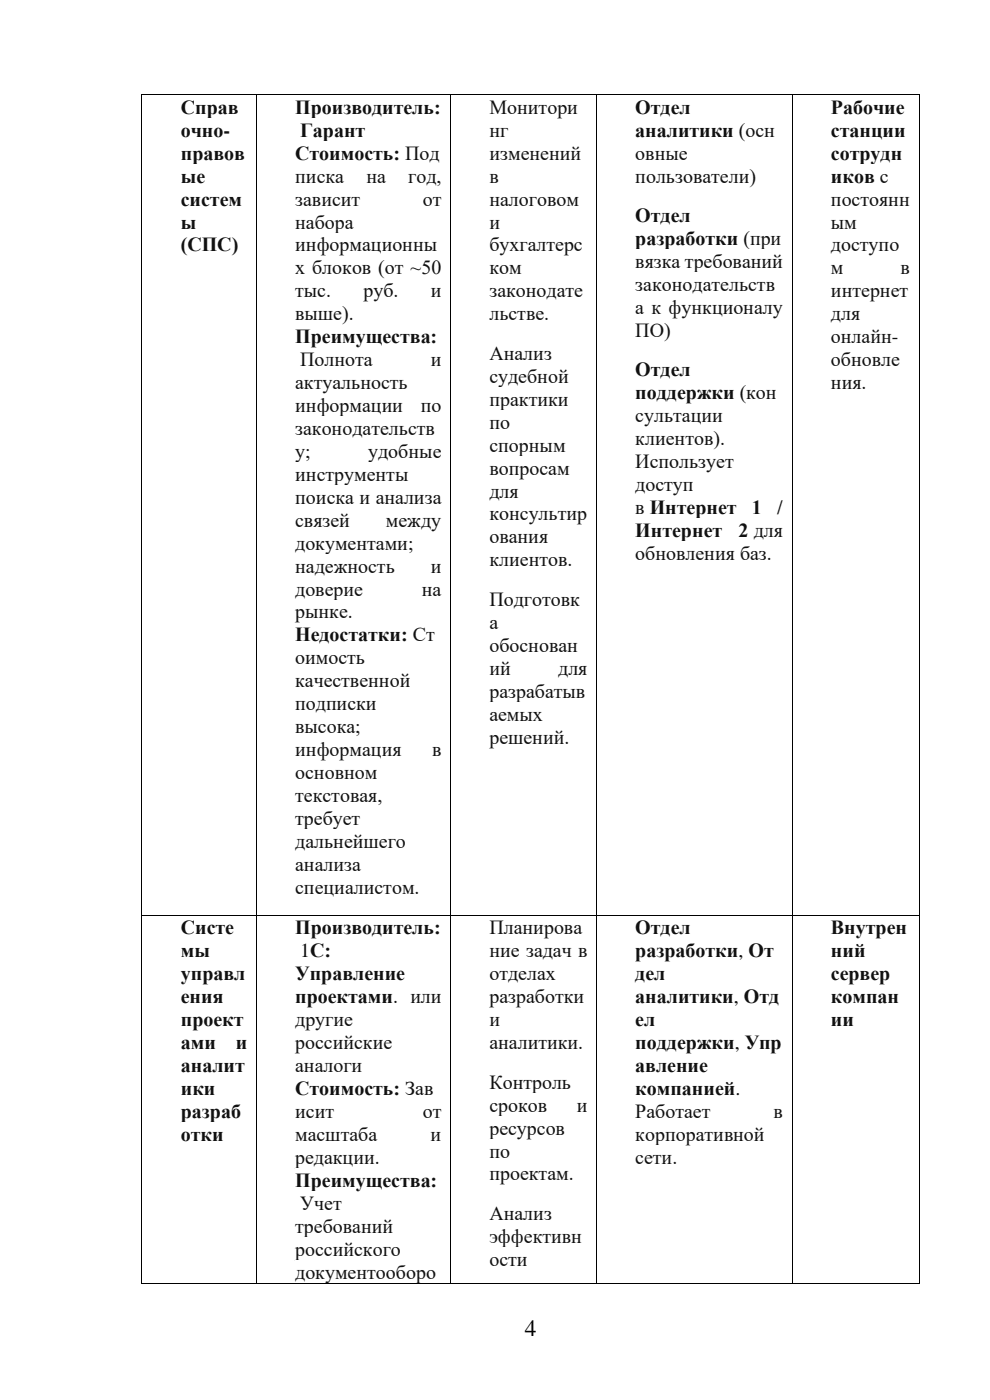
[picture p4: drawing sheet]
<svg xmlns="http://www.w3.org/2000/svg" width="210mm" height="297mm" viewBox="0 0 210 297" stroke-linecap="round" stroke-linejoin="round" font-family="sans-serif">
<defs><g id="words">
<text font-size="5" x="111.3" y="283.5">4</text>
<g font-size="4.2" fill="#0f1115">
<text x="38.4" y="24.1">Справ</text>
<text x="38.4" y="29">очно-</text>
<text x="62.6" y="24.1">Производитель:</text>
<text x="63.7" y="29">Гарант</text>
<text x="103.8" y="24.1">Монитори</text>
<text x="103.8" y="29">нг</text>
<text x="134.8" y="24.1">Отдел</text>
<text x="134.8" y="29">аналитики (осн</text>
<text x="176.3" y="24.1">Рабочие</text>
<text x="176.3" y="29">станции</text>
<text x="38.4" y="33.9">правов</text>
<text x="62.6" y="33.9">Стоимость: Под</text>
<text x="103.8" y="33.9">изменений</text>
<text x="134.8" y="33.9">овные</text>
<text x="176.3" y="33.9">сотрудн</text>
<text x="38.4" y="38.7">ые</text>
<text x="62.6" y="38.7">писка</text>
<text x="77.7" y="38.7">на</text>
<text x="86.6" y="38.7">год,</text>
<text x="103.8" y="38.7">в</text>
<text x="134.8" y="38.7">пользователи)</text>
<text x="176.3" y="38.7">иков с</text>
<text x="38.4" y="43.6">систем</text>
<text x="62.6" y="43.6">зависит</text>
<text x="89.7" y="43.6">от</text>
<text x="103.8" y="43.6">налоговом</text>
<text x="134.8" y="47.1">Отдел</text>
<text x="176.3" y="43.6">постоянн</text>
<text x="38.4" y="48.5">ы</text>
<text x="38.4" y="53.3">(СПС)</text>
<text x="62.6" y="48.5">набора</text>
<text x="62.6" y="53.3">информационны</text>
<text x="103.8" y="48.5">и</text>
<text x="103.8" y="53.3">бухгалтерс</text>
<text x="134.8" y="52">разработки (при</text>
<text x="176.3" y="48.5">ым</text>
<text x="176.3" y="53.3">доступо</text>
<text x="62.6" y="58.2">х блоков (от ~50</text>
<text x="103.8" y="58.2">ком</text>
<text x="134.8" y="56.9">вязка требований</text>
<text x="176.3" y="58.2">м</text>
<text x="191" y="58.2">в</text>
<text x="62.6" y="63.1">тыс.</text>
<text x="77.1" y="63.1">руб.</text>
<text x="91.4" y="63.1">и</text>
<text x="103.8" y="63.1">законодате</text>
<text x="134.8" y="61.7">законодательств</text>
<text x="176.3" y="63.1">интернет</text>
<text x="62.6" y="68">выше).</text>
<text x="103.8" y="68">льстве.</text>
<text x="134.8" y="66.6">а к функционалу</text>
<text x="134.8" y="71.5">ПО)</text>
<text x="176.3" y="68">для</text>
<text x="62.6" y="72.8">Преимущества:</text>
<text x="63.7" y="77.7">Полнота</text>
<text x="91.4" y="77.7">и</text>
<text x="103.8" y="76.3">Анализ</text>
<text x="176.3" y="72.8">онлайн-</text>
<text x="176.3" y="77.7">обновле</text>
<text x="62.6" y="82.6">актуальность</text>
<text x="103.8" y="81.2">судебной</text>
<text x="134.8" y="79.8">Отдел</text>
<text x="176.3" y="82.6">ния.</text>
<text x="62.6" y="87.4">информации</text>
<text x="89.3" y="87.4">по</text>
<text x="103.8" y="86.1">практики</text>
<text x="134.8" y="84.7">поддержки (кон</text>
<text x="134.8" y="89.6">сультации</text>
<text x="62.6" y="92.3">законодательств</text>
<text x="103.8" y="90.9">по</text>
<text x="103.8" y="95.8">спорным</text>
<text x="134.8" y="94.5">клиентов).</text>
<text x="62.6" y="97.2">у;</text>
<text x="78.1" y="97.2">удобные</text>
<text x="103.8" y="100.7">вопросам</text>
<text x="134.8" y="99.3">Использует</text>
<text x="62.6" y="102">инструменты</text>
<text x="62.6" y="106.9">поиска и анализа</text>
<text x="103.8" y="105.6">для</text>
<text x="134.8" y="104.2">доступ</text>
<text x="62.6" y="111.7">связей</text>
<text x="81.9" y="111.7">между</text>
<text x="103.8" y="110.4">консультир</text>
<text x="134.8" y="109.1">в Интернет</text>
<text x="134.8" y="113.9">Интернет</text>
<text x="156.7" y="113.9">2 для</text>
<text x="159.5" y="109.1">1</text>
<text x="164.9" y="109.1">/</text>
<text x="62.6" y="116.6">документами;</text>
<text x="103.8" y="115.3">ования</text>
<text x="134.8" y="118.8">обновления баз.</text>
<text x="62.6" y="121.5">надежность</text>
<text x="91.4" y="121.5">и</text>
<text x="103.8" y="120.2">клиентов.</text>
<text x="62.6" y="126.3">доверие</text>
<text x="62.6" y="131.2">рынке.</text>
<text x="89.5" y="126.3">на</text>
<text x="103.8" y="128.5">Подготовк</text>
<text x="62.6" y="136.1">Недостатки: Ст</text>
<text x="103.8" y="133.4">а</text>
<text x="62.6" y="140.9">оимость</text>
<text x="103.8" y="138.3">обоснован</text>
<text x="103.8" y="143.1">ий</text>
<text x="118.4" y="143.1">для</text>
<text x="62.6" y="145.8">качественной</text>
<text x="103.8" y="148">разрабатыв</text>
<text x="62.6" y="150.7">подписки</text>
<text x="62.6" y="155.6">высока;</text>
<text x="103.8" y="152.9">аемых</text>
<text x="62.6" y="160.4">информация</text>
<text x="91.7" y="160.4">в</text>
<text x="103.8" y="157.8">решений.</text>
<text x="62.6" y="165.3">основном</text>
<text x="62.6" y="170.2">текстовая,</text>
<text x="62.6" y="175">требует</text>
<text x="62.6" y="179.9">дальнейшего</text>
<text x="62.6" y="184.8">анализа</text>
<text x="62.6" y="189.6">специалистом.</text>
<text x="38.4" y="198.2">Систе</text>
<text x="38.4" y="203.1">мы</text>
<text x="62.6" y="198.2">Производитель:</text>
<text x="63.7" y="203.1">1С:</text>
<text x="103.8" y="198.2">Планирова</text>
<text x="103.8" y="203.1">ние задач в</text>
<text x="134.8" y="198.2">Отдел</text>
<text x="134.8" y="203.1">разработки, От</text>
<text x="176.3" y="198.2">Внутрен</text>
<text x="176.3" y="203.1">ний</text>
<text x="38.4" y="208">управл</text>
<text x="62.6" y="208">Управление</text>
<text x="103.8" y="208">отделах</text>
<text x="134.8" y="208">дел</text>
<text x="176.3" y="208">сервер</text>
<text x="38.4" y="212.8">ения</text>
<text x="62.6" y="212.8">проектами. или</text>
<text x="103.8" y="212.8">разработки</text>
<text x="134.8" y="212.8">аналитики, Отд</text>
<text x="176.3" y="212.8">компан</text>
<text x="38.4" y="217.7">проект</text>
<text x="62.6" y="217.7">другие</text>
<text x="103.8" y="217.7">и</text>
<text x="134.8" y="217.7">ел</text>
<text x="176.3" y="217.7">ии</text>
<text x="38.4" y="222.6">ами</text>
<text x="38.4" y="227.4">аналит</text>
<text x="50" y="222.6">и</text>
<text x="62.6" y="222.6">российские</text>
<text x="62.6" y="227.4">аналоги</text>
<text x="103.8" y="222.6">аналитики.</text>
<text x="134.8" y="222.6">поддержки, Упр</text>
<text x="134.8" y="227.4">авление</text>
<text x="38.4" y="232.3">ики</text>
<text x="62.6" y="232.3">Стоимость: Зав</text>
<text x="103.8" y="231">Контроль</text>
<text x="134.8" y="232.3">компанией.</text>
<text x="38.4" y="237.2">разраб</text>
<text x="62.6" y="237.2">исит</text>
<text x="89.7" y="237.2">от</text>
<text x="103.8" y="235.8">сроков</text>
<text x="122.4" y="235.8">и</text>
<text x="134.8" y="237.2">Работает</text>
<text x="164.1" y="237.2">в</text>
<text x="38.4" y="242.1">отки</text>
<text x="62.6" y="242.1">масштаба</text>
<text x="91.3" y="242.1">и</text>
<text x="103.8" y="240.7">ресурсов</text>
<text x="103.8" y="245.6">по</text>
<text x="134.8" y="242.1">корпоративной</text>
<text x="62.6" y="246.9">редакции.</text>
<text x="62.6" y="251.8">Преимущества:</text>
<text x="103.8" y="250.4">проектам.</text>
<text x="134.8" y="246.9">сети.</text>
<text x="63.7" y="256.7">Учет</text>
<text x="62.6" y="261.5">требований</text>
<text x="103.8" y="258.8">Анализ</text>
<text x="103.8" y="263.7">эффективн</text>
<text x="62.6" y="266.4">российского</text>
<text x="103.8" y="268.6">ости</text>
<text x="62.6" y="271.3">документооборо</text>
</g>
</g></defs>
<g fill="#000">
<path d="M30 20h.2v.2h-.2z" fill-rule="evenodd"/>
<path d="M30 20h.2v.2h-.2z" fill-rule="evenodd"/>
<path d="M54.3 20h.1v.2h-.1z" fill-rule="evenodd"/>
<path d="M95.5 20h.1v.2h-.1z" fill-rule="evenodd"/>
<path d="M126.5 20h.1v.2h-.1z" fill-rule="evenodd"/>
<path d="M167.9 20h.2v.2h-.2z" fill-rule="evenodd"/>
<path d="M194.9 20h.2v.2h-.2z" fill-rule="evenodd"/>
<path d="M194.9 20h.2v.2h-.2z" fill-rule="evenodd"/>
</g>
<path d="M30.1 20.2v173.9M30.2 20.1h24.1M54.4 20.2v173.9M54.4 20.1h41.1M95.6 20.2v173.9M95.6 20.1h30.9M126.6 20.2v173.9M126.6 20.1h41.3M168 20.2v173.9M168.1 20.1h26.8M195 20.2v173.9" fill="none" stroke="#000" stroke-width=".21"/>
<g fill="#fff">
<path d="M38.4 194.3h11.3v4.9h-11.3z" fill-rule="evenodd"/>
<path d="M38.4 199.2h6.1v4.8h-6.1z" fill-rule="evenodd"/>
<path d="M38.4 204h13.6v4.9h-13.6z" fill-rule="evenodd"/>
<path d="M38.4 208.9h9v4.9h-9z" fill-rule="evenodd"/>
<path d="M38.4 213.8h13.3v4.8h-13.3z" fill-rule="evenodd"/>
<path d="M38.4 218.6h14.1v4.9h-14.1z" fill-rule="evenodd"/>
<path d="M38.4 223.5h13.5v4.9h-13.5z" fill-rule="evenodd"/>
<path d="M38.4 228.4h7.3v4.8h-7.3z" fill-rule="evenodd"/>
<path d="M38.4 233.2h12.7v4.9h-12.7z" fill-rule="evenodd"/>
<path d="M38.4 238.1h9v4.9h-9z" fill-rule="evenodd"/>
<path d="M62.6 194.3h30.9v4.9h-30.9z" fill-rule="evenodd"/>
<path d="M62.6 199.2h7.6v4.8h-7.6z" fill-rule="evenodd"/>
<path d="M62.6 204h23.4v4.9h-23.4z" fill-rule="evenodd"/>
<path d="M62.6 208.9h31.1v4.9h-31.1z" fill-rule="evenodd"/>
<path d="M62.6 213.8h12.3v4.8h-12.3z" fill-rule="evenodd"/>
<path d="M62.6 218.6h20.6v4.9h-20.6z" fill-rule="evenodd"/>
<path d="M62.6 223.5h14.3v4.9h-14.3z" fill-rule="evenodd"/>
<path d="M62.6 228.4h29.4v4.8h-29.4z" fill-rule="evenodd"/>
<path d="M62.6 233.2h31.1v4.9h-31.1z" fill-rule="evenodd"/>
<path d="M62.6 238.1h31.1v4.9h-31.1z" fill-rule="evenodd"/>
<path d="M62.6 243h18v4.9h-18z" fill-rule="evenodd"/>
<path d="M62.6 247.9h30.2v4.8h-30.2z" fill-rule="evenodd"/>
<path d="M62.6 252.7h9.9v4.9h-9.9z" fill-rule="evenodd"/>
<path d="M62.6 257.6h20.9v4.9h-20.9z" fill-rule="evenodd"/>
<path d="M62.6 262.5h22.5v4.8h-22.5z" fill-rule="evenodd"/>
<path d="M62.6 267.3h29.9v4.9h-29.9z" fill-rule="evenodd"/>
<path d="M103.8 194.3h19.7v4.9h-19.7z" fill-rule="evenodd"/>
<path d="M103.8 199.2h20.8v4.8h-20.8z" fill-rule="evenodd"/>
<path d="M103.8 204h14.1v4.9h-14.1z" fill-rule="evenodd"/>
<path d="M103.8 208.9h20.2v4.9h-20.2z" fill-rule="evenodd"/>
<path d="M103.8 213.8h2.3v4.8h-2.3z" fill-rule="evenodd"/>
<path d="M103.8 218.6h19.9v4.9h-19.9z" fill-rule="evenodd"/>
<path d="M103.8 227h17.4v4.9h-17.4z" fill-rule="evenodd"/>
<path d="M103.8 231.9h20.8v4.9h-20.8z" fill-rule="evenodd"/>
<path d="M103.8 236.8h16.1v4.8h-16.1z" fill-rule="evenodd"/>
<path d="M103.8 241.6h4.4v4.9h-4.4z" fill-rule="evenodd"/>
<path d="M103.8 246.5h17.9v4.9h-17.9z" fill-rule="evenodd"/>
<path d="M103.8 254.9h13.3v4.9h-13.3z" fill-rule="evenodd"/>
<path d="M103.8 259.7h19.6v4.9h-19.6z" fill-rule="evenodd"/>
<path d="M103.8 264.6h8.2v4.9h-8.2z" fill-rule="evenodd"/>
<path d="M134.8 194.3h11.7v4.9h-11.7z" fill-rule="evenodd"/>
<path d="M134.8 199.2h29.3v4.8h-29.3z" fill-rule="evenodd"/>
<path d="M134.8 204h6.4v4.9h-6.4z" fill-rule="evenodd"/>
<path d="M134.8 208.9h30.5v4.9h-30.5z" fill-rule="evenodd"/>
<path d="M134.8 213.8h4.2v4.8h-4.2z" fill-rule="evenodd"/>
<path d="M134.8 218.6h31v4.9h-31z" fill-rule="evenodd"/>
<path d="M134.8 223.5h15.4v4.9h-15.4z" fill-rule="evenodd"/>
<path d="M134.8 228.4h22.3v4.8h-22.3z" fill-rule="evenodd"/>
<path d="M134.8 233.2h31.3v4.9h-31.3z" fill-rule="evenodd"/>
<path d="M134.8 238.1h27.5v4.9h-27.5z" fill-rule="evenodd"/>
<path d="M134.8 243h8.9v4.9h-8.9z" fill-rule="evenodd"/>
<path d="M176.3 194.3h16.1v4.9h-16.1z" fill-rule="evenodd"/>
<path d="M176.3 199.2h7.3v4.8h-7.3z" fill-rule="evenodd"/>
<path d="M176.3 204h12.6v4.9h-12.6z" fill-rule="evenodd"/>
<path d="M176.3 208.9h14.4v4.9h-14.4z" fill-rule="evenodd"/>
<path d="M176.3 213.8h4.8v4.8h-4.8z" fill-rule="evenodd"/>
</g>
<g fill="#000">
<path d="M30 194.1h.2v.2h-.2z" fill-rule="evenodd"/>
<path d="M54.3 194.1h.1v.2h-.1z" fill-rule="evenodd"/>
<path d="M95.5 194.1h.1v.2h-.1z" fill-rule="evenodd"/>
<path d="M126.5 194.1h.1v.2h-.1z" fill-rule="evenodd"/>
<path d="M167.9 194.1h.2v.2h-.2z" fill-rule="evenodd"/>
<path d="M194.9 194.1h.2v.2h-.2z" fill-rule="evenodd"/>
<path d="M30 272.2h.2v.2h-.2z" fill-rule="evenodd"/>
<path d="M30 272.2h.2v.2h-.2z" fill-rule="evenodd"/>
<path d="M54.3 272.2h.1v.2h-.1z" fill-rule="evenodd"/>
<path d="M95.5 272.2h.1v.2h-.1z" fill-rule="evenodd"/>
<path d="M126.5 272.2h.1v.2h-.1z" fill-rule="evenodd"/>
<path d="M167.9 272.2h.2v.2h-.2z" fill-rule="evenodd"/>
<path d="M194.9 272.2h.2v.2h-.2z" fill-rule="evenodd"/>
<path d="M194.9 272.2h.2v.2h-.2z" fill-rule="evenodd"/>
</g>
<g fill="none" stroke="#000" stroke-width=".21">
<path d="M30.1 194.3v77.9M30.2 194.2h24.1M54.4 194.3v77.9M54.4 194.2h41.1M95.6 194.3v77.9M95.6 194.2h30.9M126.6 194.3v77.9M126.6 194.2h41.3M168 194.3v77.9M168.1 194.2h26.8M195 194.3v77.9M30.2 272.3h24.1"/>
<path d="M54.4 272.3h41.1M95.6 272.3h30.9M126.6 272.3h41.3M168.1 272.3h26.8"/>
</g>
<use href="#words"/>
</svg>
